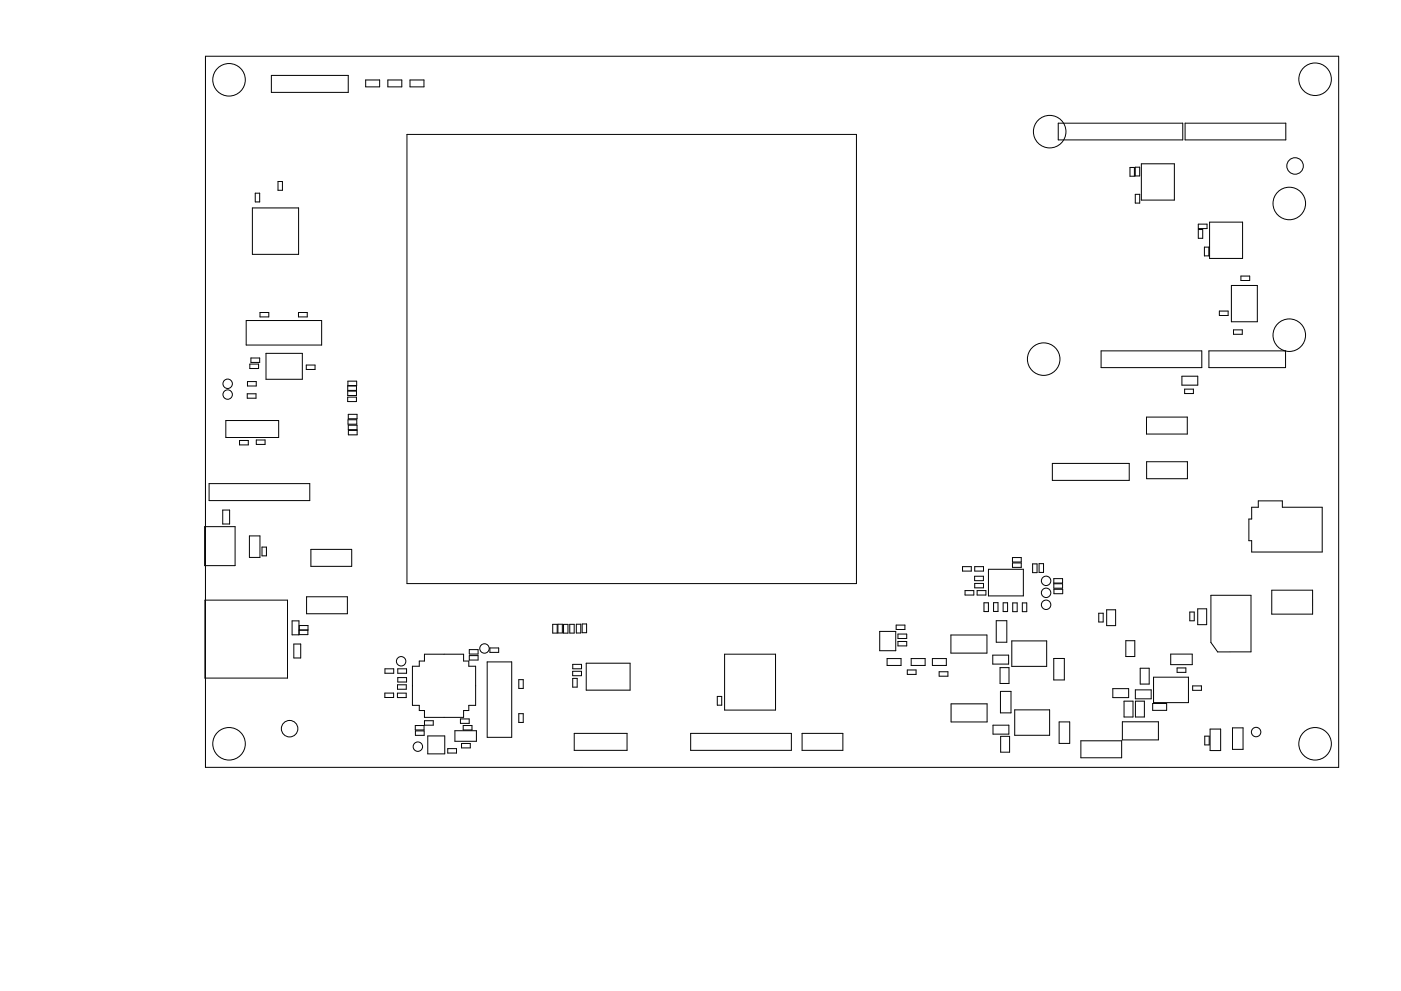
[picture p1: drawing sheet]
<svg xmlns="http://www.w3.org/2000/svg" width="297mm" height="210mm" viewBox="0 0 297 210" stroke-linecap="round" stroke-linejoin="round" font-family="sans-serif">
<g fill="none" stroke="#000" stroke-width=".21">
<path d="M43.6 11.9h240.2v150.9h-240.2zM57.5 16h16.3v3.6h-16.3zM77.5 17h3v1.4h-3zM82.2 17h3v1.4h-3zM86.9 17h3v1.4h-3zM58.9 38.5h1v1.9h-1zM86.3 28.5h95.3v95.3h-95.3zM224.4 26.1h26.4v3.6h-26.4zM239.6 35.5h.9v1.9h-.9zM240.7 35.5h.9v1.8h-.9zM242 34.8h7v7.7h-7zM251.3 26.1h21.3v3.6h-21.3z"/>
<path d="M53.5 44.1h9.8v9.9h-9.8zM54.1 41h1v1.8h-1zM240.7 41.2h.9v1.9h-.9zM254.1 47.6h1.8v.9h-1.8zM254.1 48.7h.9v1.9h-.9zM255.4 52.4h.9v1.9h-.9zM256.5 47.1h7v7.7h-7zM263.1 58.6h1.9v.9h-1.9zM52.2 68h16v5.2h-16zM53 77.2h1.8v1h-1.8zM53.2 76h1.9v.9h-1.9zM55.1 66.3h1.9v.9h-1.9z"/>
<path d="M56.4 75h7.7v5.5h-7.7zM63.3 66.3h1.8v.9h-1.8zM64.9 77.5h1.9v.9h-1.9zM233.5 74.4h21.3v3.6h-21.3zM250.6 79.8h3.4v1.9h-3.4zM256.3 74.4h16.3v3.6h-16.3zM258.5 66h1.9v.9h-1.9zM261.1 60.6h5.5v7.7h-5.5zM261.5 70h1.9v.9h-1.9zM47.9 89.2h11.2v3.6h-11.2zM50.8 93.5h1.8v.9h-1.8zM52.4 83.5h1.9v1h-1.9z"/>
<path d="M52.5 81h1.8v.9h-1.8zM54.3 93.4h1.9v.9h-1.9zM73.7 84.3h1.9v.9h-1.9zM73.7 81.9h1.9v.9h-1.9zM73.7 83h1.9v.9h-1.9zM73.8 80.9h1.8v.9h-1.8zM73.8 89.1h1.8v.9h-1.8zM73.8 87.9h1.9v.9h-1.9zM73.8 90.2h1.9v1h-1.9zM73.9 91.3h1.8v1h-1.8zM223.1 98.3h16.3v3.6h-16.3zM243.1 88.5h8.6v3.6h-8.6z"/>
<path d="M243.1 98h8.7v3.6h-8.7zM251.2 82.6h1.8v.9h-1.8zM43.4 111.7h6.4v8.3h-6.4zM44.3 102.6h21.4v3.6h-21.4zM47.2 108.2h1.5v3h-1.5zM52.9 113.7h2.2v4.6h-2.2zM55.5 116.1h1v1.8h-1zM65.9 116.6h8.7v3.6h-8.7zM214.7 118.3h1.8v.9h-1.8zM214.7 119.4h1.8v1h-1.8zM218.9 119.6h1v1.9h-1zM220.3 119.6h.9v1.8h-.9z"/>
<path d="M265.4 107.6h1.4v-1.3h5.1v1.3h8.4v9.5h-14.9v-2.4h-.6v-4.6h.6zM43.5 127.3h17.5v16.6h-17.5zM61.9 131.7h1.5v3h-1.5zM62.3 136.6h1.5v3h-1.5zM63.4 133.7v-1h1.9v1.9h-1.9M65 126.6h8.7v3.6h-8.7zM65.3 133.7h-1.9M99.5 137.8h1.9v1h-1.9zM99.5 139.1h1.9v.9h-1.9zM103.9 137.5h1.8v.9h-1.8zM117.2 132.5h.9v1.8h-.9zM118.3 132.4h.9v1.9h-.9z"/>
<path d="M119.5 132.5h.9v1.8h-.9zM120.8 132.5h.9v1.8h-.9zM122.2 132.4h.9v1.9h-.9zM123.4 132.4h1v1.8h-1zM153.6 138.8h10.8v11.9h-10.8zM186.5 134h3.4v4.1h-3.4zM188.1 139.7h2.9v1.5h-2.9zM190 132.6h1.9v1h-1.9zM190.4 134.5h1.8v1h-1.8zM190.4 136.1h1.8v.9h-1.8zM193.2 139.7h2.9v1.5h-2.9zM197.7 139.7h2.9v1.5h-2.9z"/>
<path d="M201.6 134.7h7.7v3.9h-7.7zM204.1 120.2h1.8v1h-1.8zM204.6 125.3h1.9v.9h-1.9zM206.6 122.3h1.9v.9h-1.9zM206.7 120.2h1.8v1h-1.8zM206.7 123.8h1.8v.9h-1.8zM207.2 125.3h1.8v.9h-1.8zM208.6 127.9h1v1.9h-1zM209.6 120.8h7.4v5.6h-7.4zM210.5 139h3.3v1.9h-3.3zM210.7 127.9h.9v1.8h-.9zM211.2 131.7h2.3v4.6h-2.3z"/>
<path d="M212.7 127.9h.9v1.9h-.9zM214.5 136h7.4v5.4h-7.4zM214.7 127.9h1v1.9h-1zM216.8 127.9h.9v1.9h-.9zM223.4 139.7h2.3v4.6h-2.3zM223.4 122.8h1.9v.9h-1.9zM223.4 123.9h1.9v.9h-1.9zM223.5 125h1.8v1h-1.8zM233 130.1h.9v1.9h-.9zM234.6 129.4h1.9v3.3h-1.9zM238.7 135.9h1.9v3.4h-1.9zM248.2 138.8h4.6v2.2h-4.6z"/>
<path d="M252.3 129.9h.9v1.8h-.9zM253.9 129.2h1.9v3.3h-1.9zM256.7 126.3h8.5v12h-7l-1.5-2zM269.6 125.2h8.7v5.1h-8.7zM81.6 147h1.9v1h-1.9zM81.6 141.9h1.9v.9h-1.9zM84.3 147.1h1.8v.9h-1.8zM84.3 145.3h1.8v.9h-1.8zM84.3 141.9h1.9v.9h-1.9zM84.3 143.8h1.9v.9h-1.9zM87.4 141.4h1.5v-1.1h1.1v-1.5h8.3v1.5h1.1v1.1h1.4v8.3h-1.4v1.1h-1.1v1.4h-8.3v-1.4h-1.1v-1.1h-1.5zM88 153.9h1.9v1h-1.9z"/>
<path d="M88.1 155.1h1.8v.9h-1.8zM90 152.9h1.9v1h-1.9zM90.7 156.1h3.6v3.8h-3.6zM94.9 158.8h1.9v1h-1.9zM96.4 155h4.6v2.3h-4.6zM97.6 152.5h1.9v1h-1.9zM97.9 157.7h1.8v1h-1.8zM98.2 153.9h1.9v1h-1.9zM103.3 140.4h5.2v16h-5.2zM110 144.2h.9v1.9h-.9zM110 151.4h.9v1.9h-.9zM121.4 142.4h1.9v1h-1.9z"/>
<path d="M121.4 143.9h1v1.9h-1zM121.4 141h1.9v.9h-1.9zM121.7 155.6h11.2v3.6h-11.2zM124.3 140.7h9.3v5.7h-9.3zM146.4 155.6h21.4v3.6h-21.4zM152.1 147.8h.9v1.8h-.9zM170.1 155.6h8.6v3.6h-8.6zM192.4 142.1h1.8v1h-1.8zM199.1 142.5h1.9v1h-1.9zM201.6 149.3h7.7v3.9h-7.7zM210.5 153.9h3.4v1.9h-3.4zM212 141.6h1.9v3.4h-1.9z"/>
<path d="M212.1 146.7h2.3v4.5h-2.3zM212.2 156.2h1.9v3.4h-1.9zM215.1 150.6h7.4v5.4h-7.4zM224.6 153.2h2.2v4.5h-2.2zM229.2 157.2h8.6v3.6h-8.6zM235.9 146.1h3.4v1.9h-3.4zM238 153.1h7.6v3.9h-7.6zM238.3 148.8h1.9v3.3h-1.9zM240.7 146.4h3.4v1.9h-3.4zM240.7 148.8h1.9v3.3h-1.9zM241.7 141.8h1.9v3.3h-1.9zM244.4 149.3h3v1.4h-3z"/>
<path d="M244.6 143.7h7.4v5.4h-7.4zM249.6 141.7h1.8v1h-1.8zM252.9 145.5h1.8v1h-1.8zM255.4 156.2h1v1.8h-1zM256.6 154.7h2.2v4.5h-2.2zM261.3 154.4h2.3v4.6h-2.3z"/>
<circle cx="48.6" cy="16.9" r="3.5"/>
<circle cx="278.8" cy="16.8" r="3.5"/>
<circle cx="222.6" cy="27.9" r="3.5"/>
<circle cx="274.6" cy="35.2" r="1.75"/>
<circle cx="273.4" cy="43.2" r="3.5"/>
<circle cx="221.3" cy="76.2" r="3.4"/>
<circle cx="273.4" cy="71.1" r="3.4"/>
<circle cx="48.3" cy="83.7" r="1"/>
<circle cx="48.3" cy="81.4" r="1"/>
<circle cx="102.7" cy="137.6" r="1"/>
<circle cx="221.8" cy="123.2" r="1"/>
<circle cx="221.8" cy="128.3" r="1"/>
<circle cx="221.8" cy="125.8" r="1"/>
<circle cx="48.6" cy="157.8" r="3.5"/>
<circle cx="61.4" cy="154.6" r="1.75"/>
<circle cx="85" cy="140.3" r="1"/>
<circle cx="88.6" cy="158.4" r="1"/>
<circle cx="266.3" cy="155.3" r="1"/>
<circle cx="278.8" cy="157.8" r="3.5"/>
</g>
</svg>
